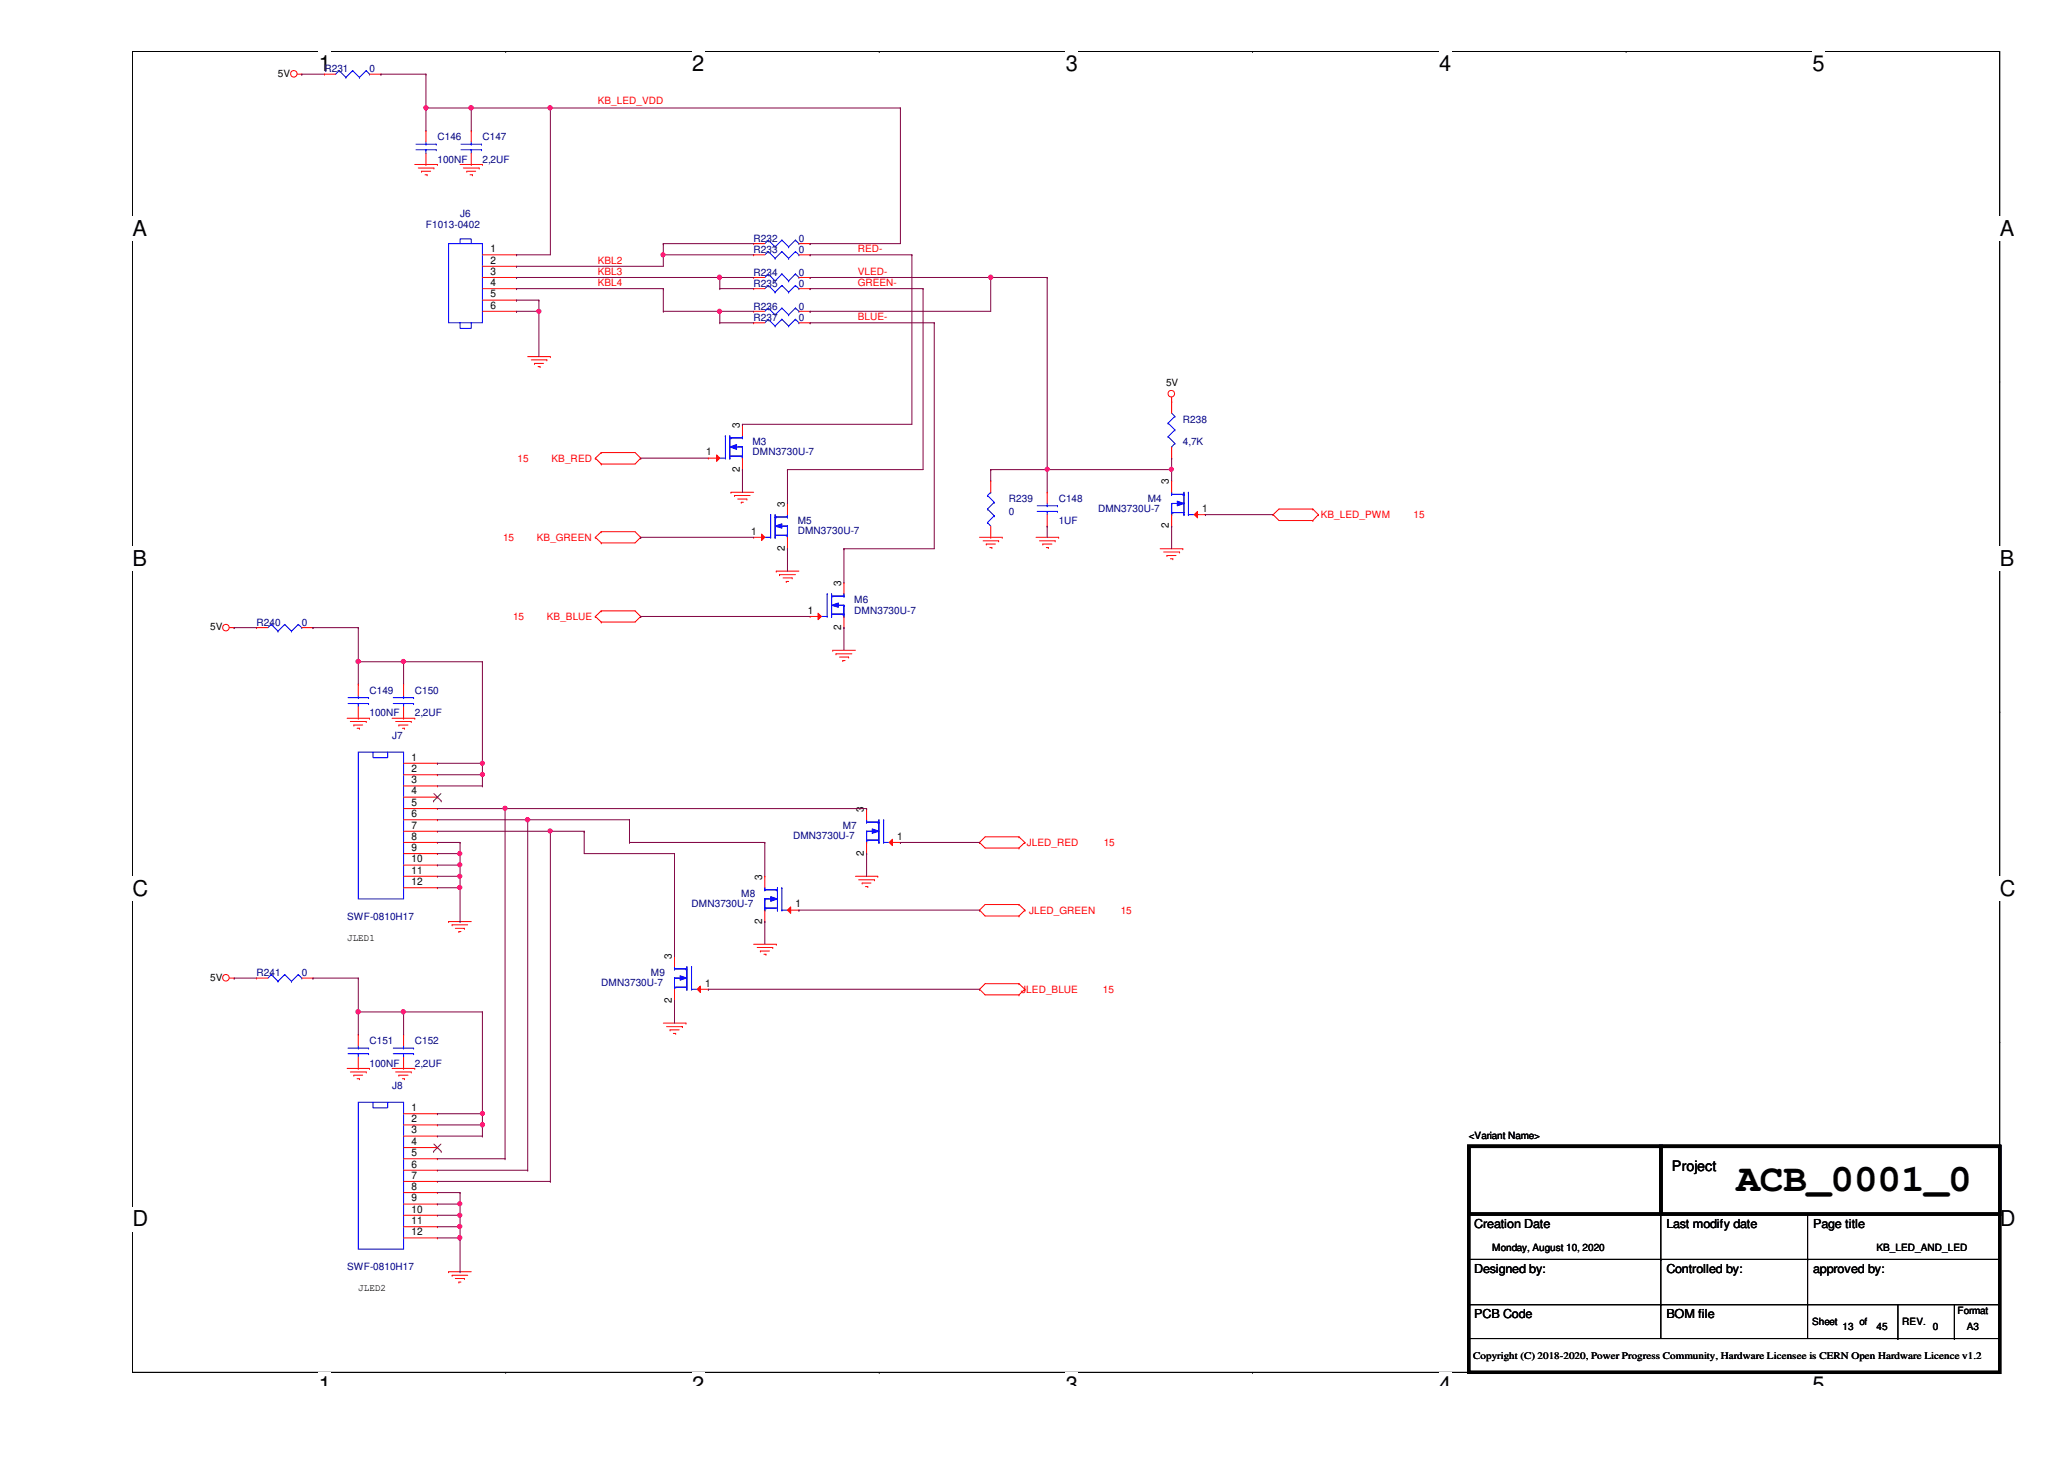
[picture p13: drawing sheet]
<svg xmlns="http://www.w3.org/2000/svg" width="297mm" height="210mm" viewBox="0 0 297 210" stroke-linecap="round" stroke-linejoin="round" font-family="sans-serif">
<defs><g id="words">
<text font-size="5.7" x="249.9" y="171.4">ACB_0001_0</text>
<g font-size="3.1">
<text x="45.9" y="10.2">1</text>
<text x="99.6" y="10.2">2</text>
<text x="153.4" y="10.2">3</text>
<text x="207.1" y="10.2">4</text>
<text x="260.9" y="10.2">5</text>
<text x="19" y="34">A</text>
<text x="287.8" y="34">A</text>
<text x="19" y="81.4">B</text>
<text x="287.8" y="81.4">B</text>
<text x="19" y="128.9">C</text>
<text x="287.8" y="128.9">C</text>
<text x="19" y="176.4">D</text>
<text x="287.8" y="176.4">D</text>
<text x="45.9" y="200.2">1</text>
<text x="99.6" y="200.2">2</text>
<text x="153.4" y="200.2">3</text>
<text x="207.1" y="200.2">4</text>
<text x="260.9" y="200.2">5</text>
</g>
<text font-size="2.1" x="240.6" y="168.4">Project</text>
<g font-size="1.8">
<text x="212.2" y="176.6">Creation Date</text>
<text x="239.8" y="176.6">Last modify date</text>
<text x="260.9" y="176.6">Page title</text>
<text x="212.2" y="183.1">Designed by:</text>
<text x="239.8" y="183.1">Controlled by:</text>
<text x="260.9" y="183.1">approved by:</text>
<text x="212.2" y="189.6">PCB Code</text>
<text x="239.8" y="189.6">BOM file</text>
</g>
<g font-size="1.5">
<text x="70.6" y="36.3">1</text>
<text x="70.6" y="37.9">2</text>
<text x="70.6" y="39.5">3</text>
<text x="70.6" y="41.1">4</text>
<text x="70.6" y="42.8">5</text>
<text x="70.6" y="44.4">6</text>
<text x="101.6" y="65.5">1</text>
<text x="106.5" y="61.6" transform="rotate(-90 106.5 61.6)">3</text>
<text x="106.5" y="67.9" transform="rotate(-90 106.5 67.9)">2</text>
<text x="168.2" y="69.7" transform="rotate(-90 168.2 69.7)">3</text>
<text x="108.1" y="76.9">1</text>
<text x="112.9" y="72.9" transform="rotate(-90 112.9 72.9)">3</text>
<text x="168.2" y="76" transform="rotate(-90 168.2 76)">2</text>
<text x="173" y="73.7">1</text>
<text x="112.9" y="79.2" transform="rotate(-90 112.9 79.2)">2</text>
<text x="116.2" y="88.3">1</text>
<text x="121.1" y="84.3" transform="rotate(-90 121.1 84.3)">3</text>
<text x="121.1" y="90.6" transform="rotate(-90 121.1 90.6)">2</text>
<text x="59.2" y="111.1">2</text>
<text x="59.2" y="109.4">1</text>
<text x="59.2" y="112.7">3</text>
<text x="59.2" y="116">5</text>
<text x="59.2" y="119.2">7</text>
<text x="59.2" y="114.3">4</text>
<text x="59.2" y="117.6">6</text>
<text x="124.3" y="116.8" transform="rotate(-90 124.3 116.8)">3</text>
<text x="59.2" y="122.4">9</text>
<text x="59.2" y="125.7">11</text>
<text x="59.2" y="120.8">8</text>
<text x="59.2" y="124.1">10</text>
<text x="124.3" y="123.1" transform="rotate(-90 124.3 123.1)">2</text>
<text x="129.1" y="120.8">1</text>
<text x="59.2" y="127.3">12</text>
<text x="109.7" y="126.6" transform="rotate(-90 109.7 126.6)">3</text>
<text x="114.5" y="130.6">1</text>
<text x="96.7" y="137.9" transform="rotate(-90 96.7 137.9)">3</text>
<text x="109.7" y="132.9" transform="rotate(-90 109.7 132.9)">2</text>
<text x="101.5" y="141.9">1</text>
<text x="96.7" y="144.3" transform="rotate(-90 96.7 144.3)">2</text>
<text x="59.2" y="161.5">2</text>
<text x="59.2" y="159.9">1</text>
<text x="59.2" y="163.1">3</text>
<text x="59.2" y="166.3">5</text>
<text x="59.2" y="164.7">4</text>
<text x="59.2" y="168">6</text>
<text x="59.2" y="169.6">7</text>
<text x="59.2" y="172.8">9</text>
<text x="59.2" y="171.2">8</text>
<text x="59.2" y="176.1">11</text>
<text x="59.2" y="174.5">10</text>
<text x="59.2" y="177.7">12</text>
</g>
<g font-size="1.4">
<text x="40" y="11">5V</text>
<text x="167.8" y="55.6">5V</text>
<text x="30.3" y="90.7">5V</text>
<text x="50" y="135.4">JLED1</text>
<text x="30.3" y="141.1">5V</text>
<text x="211.4" y="163.8">&lt;Variant Name&gt;</text>
<text x="214.8" y="180">Monday, August 10, 2020</text>
<text x="270" y="180">KB_LED_AND_LED</text>
<text x="51.6" y="185.8">JLED2</text>
<text x="260.8" y="190.7">Sheet</text>
<text x="265.2" y="191.3">13</text>
<text x="267.6" y="190.7">of</text>
<text x="270" y="191.3">45</text>
<text x="273.8" y="190.7">REV.</text>
<text x="278.2" y="191.3">0</text>
<text x="281.7" y="189.1">Format</text>
<text x="283" y="191.3">A3</text>
<text x="212" y="195.5">Copyright (C) 2018-2020, Power Progress Community, Hardware Licensee is CERN Open Hardware Licence v1.2</text>
</g>
<g font-size="1.4" fill="#000080">
<text x="46.7" y="10.4">R231</text>
<text x="53.2" y="10.4">0</text>
<text x="62.9" y="20.2">C146</text>
<text x="62.9" y="23.4">100NF</text>
<text x="69.4" y="20.2">C147</text>
<text x="69.4" y="23.4">2,2UF</text>
<text x="61.3" y="32.8">F1013-0402</text>
<text x="66.2" y="31.2">J6</text>
<text x="108.5" y="34.8">R232</text>
<text x="115" y="34.8">0</text>
<text x="108.5" y="36.4">R233</text>
<text x="108.5" y="39.7">R234</text>
<text x="108.5" y="41.3">R235</text>
<text x="115" y="36.4">0</text>
<text x="115" y="39.7">0</text>
<text x="115" y="41.3">0</text>
<text x="108.5" y="44.5">R236</text>
<text x="108.5" y="46.1">R237</text>
<text x="115" y="44.5">0</text>
<text x="115" y="46.1">0</text>
<text x="108.3" y="64">M3</text>
<text x="108.3" y="65.5">DMN3730U-7</text>
<text x="170.2" y="60.8">R238</text>
<text x="170.2" y="64">4,7K</text>
<text x="114.8" y="75.4">M5</text>
<text x="114.8" y="76.9">DMN3730U-7</text>
<text x="145.2" y="72.2">R239</text>
<text x="145.2" y="74.1">0</text>
<text x="152.4" y="72.2">C148</text>
<text x="152.4" y="75.4">1UF</text>
<text x="158" y="73.6">DMN3730U-7</text>
<text x="165.2" y="72.2">M4</text>
<text x="122.9" y="86.8">M6</text>
<text x="122.9" y="88.3">DMN3730U-7</text>
<text x="36.9" y="90">R240</text>
<text x="43.4" y="90">0</text>
<text x="53.2" y="99.8">C149</text>
<text x="59.7" y="99.8">C150</text>
<text x="53.2" y="103">100NF</text>
<text x="56.4" y="106.3">J7</text>
<text x="59.7" y="103">2,2UF</text>
<text x="121.3" y="119.3">M7</text>
<text x="114.1" y="120.8">DMN3730U-7</text>
<text x="99.5" y="130.5">DMN3730U-7</text>
<text x="106.7" y="129.1">M8</text>
<text x="50" y="132.3">SWF-0810H17</text>
<text x="36.9" y="140.4">R241</text>
<text x="43.4" y="140.4">0</text>
<text x="86.5" y="141.9">DMN3730U-7</text>
<text x="93.7" y="140.4">M9</text>
<text x="53.2" y="150.2">C151</text>
<text x="53.2" y="153.5">100NF</text>
<text x="59.7" y="150.2">C152</text>
<text x="59.7" y="153.5">2,2UF</text>
<text x="56.4" y="156.7">J8</text>
<text x="50" y="182.7">SWF-0810H17</text>
</g>
<g font-size="1.4" fill="#f00">
<text x="86" y="15">KB_LED_VDD</text>
<text x="86" y="38">KBL2</text>
<text x="86" y="39.6">KBL3</text>
<text x="86" y="41.2">KBL4</text>
<text x="123.4" y="36.3">RED-</text>
<text x="123.4" y="41.2">GREEN-</text>
<text x="123.4" y="39.6">VLED-</text>
<text x="123.4" y="46.1">BLUE-</text>
<text x="74.5" y="66.5">15</text>
<text x="79.4" y="66.5">KB_RED</text>
<text x="72.4" y="77.9">15</text>
<text x="77.3" y="77.9">KB_GREEN</text>
<text x="190.1" y="74.6">KB_LED_PWM</text>
<text x="203.4" y="74.6">15</text>
<text x="73.8" y="89.2">15</text>
<text x="78.7" y="89.2">KB_BLUE</text>
<text x="147.8" y="121.8">JLED_RED</text>
<text x="158.8" y="121.8">15</text>
<text x="148.1" y="131.5">JLED_GREEN</text>
<text x="161.3" y="131.5">15</text>
<text x="147" y="142.9">JLED_BLUE</text>
<text x="158.7" y="142.9">15</text>
</g>
</g></defs>
<path d="M19.1 7.4h268.7v190h-268.7z" fill="none" stroke="#000" stroke-width=".14"/>
<g fill="#fff">
<path d="M45.9 7.4h1.7v3.5h-1.7z"/>
<path d="M45.9 197.4h1.7v2h-1.7z"/>
</g>
<path d="M72.8 7.4h.1M72.8 197.4h.1" fill="none" stroke="#000" stroke-width=".14"/>
<g fill="#fff">
<path d="M99.6 7.4h1.7v3.5h-1.7z"/>
<path d="M99.6 197.4h1.7v2h-1.7z"/>
</g>
<path d="M126.5 7.4h.1M126.5 197.4h.1" fill="none" stroke="#000" stroke-width=".14"/>
<g fill="#fff">
<path d="M153.4 7.4h1.7v3.5h-1.7z"/>
<path d="M153.4 197.4h1.7v2h-1.7z"/>
</g>
<path d="M180.3 7.4h.1M180.3 197.4h.1" fill="none" stroke="#000" stroke-width=".14"/>
<g fill="#fff">
<path d="M207.1 7.4h1.7v3.5h-1.7z"/>
<path d="M207.1 197.4h1.7v2h-1.7z"/>
</g>
<path d="M234 7.4h.1M234 197.4h.1" fill="none" stroke="#000" stroke-width=".14"/>
<g fill="#fff">
<path d="M260.9 7.4h1.7v3.5h-1.7z"/>
<path d="M260.9 197.4h1.7v2h-1.7z"/>
<path d="M19.1 31.2h2v3.4h-2z"/>
<path d="M287.8 31.2h2.1v3.4h-2.1z"/>
<path d="M19.1 78.7h2v3.4h-2z"/>
<path d="M287.8 78.7h2.1v3.4h-2.1z"/>
</g>
<path d="M19.1 54.9h.1M287.8 54.9h.1" fill="none" stroke="#000" stroke-width=".14"/>
<g fill="#fff">
<path d="M19.1 126.2h2.2v3.4h-2.2z"/>
<path d="M287.8 126.2h2.2v3.4h-2.2z"/>
</g>
<path d="M19.1 102.4h.1M287.8 102.4h.1" fill="none" stroke="#000" stroke-width=".14"/>
<g fill="#fff">
<path d="M19.1 173.7h2.2v3.4h-2.2z"/>
<path d="M287.8 173.7h2.2v3.4h-2.2z"/>
</g>
<g fill="none" stroke="#000" stroke-width=".14">
<path d="M19.1 149.9h.1M287.8 149.9h.1M211.4 164.9h8.1M219.5 164.9h.1M239 174.7v13M260.1 174.7v13M211.4 181.2h76.4M211.4 187.7h76.4M239 181.2h.1M239 187.7h.1M239 187.7v4.9h-27.6M260.1 181.2h.1"/>
<path d="M260.1 187.7h.1M260.1 187.7v4.9h-21.1M260.1 192.6h27.7M273.1 192.6h.1M273.1 187.7v4.9M281.3 192.6h.1M281.3 187.7v4.9M287.8 181.2h.1M287.8 187.7h.1M287.8 192.6h.1"/>
</g>
<g fill="none" stroke="#f00" stroke-width=".14">
<path d="M42.8 10.7h.6M43.4 10.7h.1M59.7 23.7h3.2M60.2 24.2h2.2M60.7 24.6h.1M60.7 24.6h1.3M61.2 25.1h.3M61.5 25.1h.1M62.4 24.2h.1M62.9 23.7h.1M66.2 23.7h3.2M66.7 24.2h2.3"/>
<path d="M67.2 24.6h.1M67.2 24.6h1.3M67.6 25.1h.4M68 25.1h.1M69 24.2h.1M69.4 23.7h.1M75.9 51.3h3.3M76.5 51.8h2.2M76.9 52.3h.1M76.9 52.3h1.3M77.4 52.7h.3M77.7 52.7h.1"/>
<path d="M78.7 51.8h.1M79.2 51.3h.1M168.6 57.8h.1M168.6 57.1v.7M85.7 65.9h.1M85.7 77.3h.1M85.7 65.9l.8 .9M85.7 77.3l.8 .8M86.5 65.1h.1M86.5 66.8h.1M86.5 76.5h.1M86.5 78.1h.1"/>
<path d="M86.5 65.1l-.8 .8M86.5 65.1h4.9l.8 .8M86.5 76.5l-.8 .8M86.5 76.5h4.9l.8 .8M92.2 65.9h.1M92.2 77.3h.1M92.2 65.9l-.8 .9h-4.9M92.2 77.3l-.8 .8h-4.9M105.2 70.8h.1M105.2 70.8h3.3M105.7 71.3h.1M105.7 71.3h2.3"/>
<path d="M106.2 71.8h1.3M106.7 72.3h.1M106.7 72.3h.3M107.5 71.8h.1M141 77.3h3.2M141.5 77.8h2.2M141.9 78.3h.1M141.9 78.3h1.4M142.5 78.8h.2M142.7 78.8h.1M143.7 77.8h.1M144.2 77.3h.1"/>
<path d="M149.1 77.3h3.3M149.6 77.8h2.2M150.1 78.3h.1M150.1 78.3h1.3M150.6 78.8h.3M150.9 78.8h.1M151.8 77.8h.1M152.4 77.3h.1M167 79h3.2M167.5 79.4h2.3M167.9 79.9h.1M167.9 79.9h1.3"/>
<path d="M169.8 79.4h.1M170.2 79h.1M183.2 74h.1M183.2 74l.9 .9h4.8M188.9 73.2h.1M188.9 74.9h.1M188.9 73.2l.8 .8M188.9 73.2h-4.8l-.9 .8M189.7 74h.1M189.7 74l-.8 .9M33 90.3h.7M33.7 90.3h.1"/>
<path d="M85.7 88.7h.1M85.7 88.7l.8 .8M86.5 87.9h.1M86.5 89.5h.1M86.5 87.9l-.8 .8M86.5 87.9h4.9l.8 .8M92.2 88.7h.1M92.2 88.7l-.8 .8h-4.9M111.7 82.2h.1M111.7 82.2h3.3M112.2 82.7h.1M112.2 82.7h2.3"/>
<path d="M112.7 83.1h1.3M113.2 83.7h.1M113.2 83.7h.3M114 83.1h.1M119.8 93.6h.1M119.8 93.6h3.3M120.3 94.1h.1M120.3 94.1h2.3M120.8 94.5h1.3M121.3 95h.1M121.3 95h.3M122.1 94.5h.1"/>
<path d="M168.4 80.4h.4M168.8 80.4h.1M50 103.3h3.2M50.4 103.8h2.3M50.9 104.3h.1M50.9 104.3h1.3M51.4 104.8h.3M51.7 104.8h.1M52.7 103.8h.1M53.2 103.3h.1M56.4 103.3h3.3M56.9 103.8h2.3"/>
<path d="M57.4 104.3h.1M57.4 104.3h1.3M57.9 104.8h.3M58.2 104.8h.1M59.2 103.8h.1M59.7 103.3h.1M64.6 132.6h.1M64.6 132.6h3.2M65.1 133.1h.1M65.1 133.1h2.2M65.5 133.6h1.3M66 134h.1"/>
<path d="M66 134h.3M66.8 133.6h.1M108.5 135.8h3.2M109 136.3h2.2M109.4 136.8h.1M109.4 136.8h1.3M109.9 137.3h.3M110.2 137.3h.1M111.2 136.3h.1M111.7 135.8h.1M123.1 126.1h3.2M123.6 126.6h2.3"/>
<path d="M124.1 127h.1M124.1 127h1.2M124.5 127.5h.4M124.9 127.5h.1M125.9 126.6h.1M126.3 126.1h.1M141 121.2h.1M141 130.9h.1M141 121.2l.8 .8h4.8M141 130.9l.8 .9h4.8M146.6 120.4h.1M146.6 122h.1"/>
<path d="M146.6 130.1h.1M146.6 131.8h.1M146.6 120.4l.9 .8M146.6 120.4h-4.8l-.8 .8M146.6 130.1l.9 .8M146.6 130.1h-4.8l-.8 .8M147.5 121.2h.1M147.5 130.9h.1M147.5 121.2l-.9 .8M147.5 130.9l-.9 .9M33 140.7h.7M33.7 140.7h.1"/>
<path d="M50 153.7h3.2M50.4 154.2h2.3M50.9 154.7h.1M50.9 154.7h1.3M51.4 155.2h.3M51.7 155.2h.1M52.7 154.2h.1M53.2 153.7h.1M56.4 153.7h3.3M56.9 154.2h2.3M57.4 154.7h.1M57.4 154.7h1.3"/>
<path d="M57.9 155.2h.3M58.2 155.2h.1M59.2 154.2h.1M59.7 153.7h.1M95.5 147.2h3.2M95.9 147.7h2.3M96.4 148.2h.1M96.4 148.2h1.3M96.9 148.7h.3M97.2 148.7h.1M98.2 147.7h.1M98.7 147.2h.1"/>
<path d="M141 142.3h.1M141 142.3l.8 .8h4.8M146.6 141.5h.1M146.6 143.1h.1M146.6 141.5l.9 .8M146.6 141.5h-4.8l-.8 .8M147.5 142.3h.1M147.5 142.3l-.9 .8M64.6 183h.1M64.6 183h3.2M65.1 183.5h.1M65.1 183.5h2.2"/>
<path d="M65.5 183.9h1.3M66 184.4h.1M66 184.4h.3M66.8 183.9h.1"/>
<circle cx="42.3" cy="10.6" r=".47"/>
<circle cx="168.6" cy="56.6" r=".47"/>
<circle cx="32.5" cy="90.3" r=".47"/>
<circle cx="32.5" cy="140.7" r=".47"/>
</g>
<path d="M211.4 164.9h27.6v9.8h-27.6zM211.4 164.9h76.4v32.5h-76.4zM239 164.9h48.8v9.8h-48.8z" fill="none" stroke="#000" stroke-width=".47"/>
<g fill="none" stroke="#00f" stroke-width=".14">
<path d="M124.7 118.3h.1M124.7 119.6h.1M124.7 117.9v.4M124.7 119.6v1.6M124.7 118.3h1.8M124.7 119.6h1M126.3 118.3h.1M126.5 118.3h.1M126.5 117.9v3.3M127.2 117.9h.1M127.2 117.9v3.3M124.7 121.2h.1"/>
<path d="M124.7 120.9h.1M124.7 120.9h1.8M124.9 120.9h.1M126.5 121.2h.1M127.2 121.2h.1M127.2 121.2h.8"/>
</g>
<path d="M125.5 119.3l1 .3-1 .3z" fill="#00f"/>
<path d="M125.5 119.3l1 .3-1 .3z" fill="none" stroke="#00f" stroke-width=".14"/>
<path d="M128.4 120.7v1l-.4-.5z" fill="#f00"/>
<path d="M124.7 116.3h.1M124.7 116.3v1.6M124.7 122.8h.1M124.7 121.2v1.6M128 121.2h1.6M128.4 120.7v1l-.4-.5zM129.6 121.2h.1M58.1 148.8h.1M58.1 153.7h.1M58.1 148.8v1.7M58.1 152.1v1.6" fill="none" stroke="#f00" stroke-width=".14"/>
<g fill="none" stroke="#00f" stroke-width=".14">
<path d="M110.1 77.3h.8M110.9 77.3h.1M110.9 74h.1M110.9 74v3.3M111.5 77.3h.1M111.5 74.4h.1M111.5 74v3.3M111.5 74.4h1.8M111.5 77h1.8M111.7 74.4h.1M112.4 75.7h.9M113.2 77h.1"/>
<path d="M113.3 74.4h.1M113.3 75.7h.1M113.3 77.3h.1M113.3 77h.1M113.3 74v.4M113.3 75.7v1.6M56.6 151.6h2.9M56.6 150.8h2.9M58.1 150.8h.1M58.1 151.6h.1M58.1 150.5v.3M58.1 151.6v.5"/>
<path d="M59.5 151.6h.1M59.5 150.8h.1"/>
</g>
<path d="M111.5 75.7l1-.3v.6z" fill="#00f"/>
<path d="M111.5 75.7l1-.3v.6z" fill="none" stroke="#00f" stroke-width=".14"/>
<path d="M109.6 76.8l.5 .5-.5 .5z" fill="#f00"/>
<g fill="none" stroke="#f00" stroke-width=".14">
<path d="M108.5 35.1h.1M108.5 35.1h1.6M115 35.1h1.6M116.6 35.1h.1M168.6 57.8h.1M168.6 57.8v1.6M108.5 77.3h.1M108.5 77.3h1.6M109.6 76.8l.5 .5-.5 .5zM113.3 79h.1M113.3 72.4h.1M113.3 72.4v1.6"/>
<path d="M113.3 77.3v1.7M150.7 70.8h.1M150.7 75.7h.1M150.7 70.8v1.6M150.7 74v1.7M168.6 65.9h.1M168.6 64.3v1.6M58.1 98.4h.1M58.1 98.4v1.7M58.1 103.3h.1M58.1 101.7v1.6M58.1 111.5h4.8"/>
<path d="M58.1 109.8h4.8M58.1 113.1h4.8M58.1 116.3h4.8M58.1 119.6h4.8M58.1 114.7h4.8M58.1 117.9h4.8M62.9 111.5h.1M62.9 109.8h.1M62.9 113.1h.1M62.9 116.3h.1M62.9 119.6h.1M62.9 114.7h.1"/>
<path d="M62.9 117.9h.1M58.1 122.8h4.8M58.1 126.1h4.8M58.1 121.2h4.8M58.1 124.5h4.8M58.1 127.7h4.8M62.9 122.8h.1M62.9 126.1h.1M62.9 121.2h.1M62.9 124.5h.1M62.9 127.7h.1"/>
</g>
<g fill="none" stroke="#00f" stroke-width=".14">
<path d="M110.6 34.5h.1M110.6 34.5l-.5 .6M110.6 34.5l.9 1M111.5 35.5h.1M112.5 34.5h.1M112.5 34.5l-1 1M112.5 34.5l1 1M113.5 35.5h.1M114.5 34.5h.1M114.5 34.5l-1 1M114.5 34.5l.5 .6M115 35.1h.1"/>
<path d="M168.6 59.4l.5 .5M169.1 59.9h.1M169.1 59.9l-1 1M149.3 73.6h2.9M149.3 72.8h2.9M150.7 72.8h.1M150.7 73.6h.1M150.7 72.4v.4M150.7 73.6v.4M152.2 73.6h.1M152.2 72.8h.1M168.1 60.9h.1"/>
<path d="M168.1 62.8h.1M168.1 60.9l1 .9M168.1 62.8l1 1M168.6 64.3h.1M169.1 61.8h.1M169.1 63.8h.1M169.1 61.8l-1 1M169.1 63.8l-.5 .5M51.6 108.2h6.5v21.1h-6.5zM53.7 108.2v.8h2.1v-.8M56.6 101.2h2.9M56.6 100.4h2.9"/>
<path d="M58.1 100.4h.1M58.1 101.2h.1M58.1 100.1v.3M58.1 101.2v.5M59.5 101.2h.1M59.5 100.4h.1M110.1 128h.1M110.1 129.3h.1M110.1 130.9h.1M110.1 130.6h.1M110.1 127.7v.3M110.1 129.3v1.6"/>
<path d="M110.1 128h1.8M110.1 129.3h.9M110.1 130.6h1.8M110.2 130.6h.1M111.7 128h.1M111.9 130.9h.1M111.9 128h.1M111.9 127.7v3.2M112.5 130.9h.1M112.5 127.7h.1M112.5 130.9h.8M112.5 127.7v3.2"/>
</g>
<path d="M62.4 115.2h.1M62.4 114.2l1.1 1M63.5 114.2l-1.1 1M63.5 115.2h.1" fill="none" stroke="#804000" stroke-width=".14"/>
<path d="M110.9 129l1 .3-1 .4z" fill="#00f"/>
<path d="M110.9 129l1 .3-1 .4z" fill="none" stroke="#00f" stroke-width=".14"/>
<path d="M113.3 130.9l.5-.4v.9z" fill="#f00"/>
<g fill="none" stroke="#f00" stroke-width=".14">
<path d="M69.4 36.7h4.9M69.4 38.3h4.9M69.4 39.9h4.9M74.3 36.7h.1M74.3 38.3h.1M74.3 39.9h.1M108.5 36.7h.1M108.5 39.9h.1M108.5 36.7h1.6M108.5 39.9h1.6M115 36.7h1.6M115 39.9h1.6"/>
<path d="M116.6 36.7h.1M116.6 39.9h.1M69.4 41.5h4.9M69.4 43.2h4.9M69.4 44.8h4.9M74.3 41.5h.1M74.3 43.2h.1M74.3 44.8h.1M142.6 77.3h.1M142.6 69.2h.1M142.6 69.2v1.6M142.6 75.7v1.6"/>
<path d="M110.1 132.6h.1M110.1 126.1h.1M110.1 126.1v1.6M110.1 130.9v1.7M113.3 130.9l.5-.4v.9zM113.3 130.9h1.7M115 130.9h.1M58.1 161.8h4.8M58.1 160.2h4.8M58.1 163.4h4.8M58.1 166.7h4.8M58.1 170h4.8"/>
<path d="M58.1 173.2h4.8M58.1 176.5h4.8M58.1 165.1h4.8M58.1 168.4h4.8M58.1 171.6h4.8M58.1 174.8h4.8M58.1 178.1h4.8M62.9 161.8h.1M62.9 160.2h.1M62.9 163.4h.1M62.9 166.7h.1M62.9 170h.1"/>
<path d="M62.9 173.2h.1M62.9 176.5h.1M62.9 165.1h.1M62.9 168.4h.1M62.9 171.6h.1M62.9 174.8h.1M62.9 178.1h.1"/>
</g>
<g fill="none" stroke="#00f" stroke-width=".14">
<path d="M64.6 35.1h4.8v11.3h-4.8zM66.2 35.1v-.7h1.6v.7M110.6 36.2h.1M110.6 39.4h.1M110.6 36.2l-.5 .5M110.6 36.2l.9 1M110.6 39.4l-.5 .5M110.6 39.4l.9 1M111.5 37.2h.1M112.5 36.2h.1M112.5 39.4h.1M112.5 36.2l-1 1"/>
<path d="M112.5 36.2l1 1M112.5 39.4l-1 1M112.5 39.4l1 1M113.5 37.2h.1M114.5 36.2h.1M114.5 39.4h.1M114.5 36.2l-1 1M114.5 36.2l.5 .5M114.5 39.4l-1 1M114.5 39.4l.5 .5M115 36.7h.1M115 39.9h.1"/>
<path d="M66.2 46.4v.8h1.6v-.8M111.5 40.4h.1M113.5 40.4h.1M142.1 75.2h.1M142.1 73.2h.1M142.1 71.3h.1M142.1 75.2l.5 .5M142.1 73.2l1 1M142.1 71.3l1 1M142.6 70.8h.1M142.6 70.8l-.5 .5M143.1 74.2h.1"/>
<path d="M143.1 72.3h.1M143.1 74.2l-1 1M143.1 72.3l-1 .9M97.1 139.4h.1M97.1 139.1v.3M97.1 139.4h1.7M98.7 139.4h.1M98.8 139.4h.1M98.8 139.1v3.2M99.5 139.1h.1M99.5 139.1v3.2M51.6 158.6h6.5v21.1h-6.5z"/>
<path d="M53.7 158.6v.8h2.1v-.8M97.1 140.7h.1M97.1 142.3h.1M97.1 142h.1M97.1 140.7v1.6M97.1 140.7h.9M97.1 142h1.7M97.2 142h.1M98.8 142.3h.1M99.5 142.3h.1M99.5 142.3h.8"/>
</g>
<path d="M62.4 165.6h.1M62.4 164.6l1.1 1M63.5 164.6l-1.1 1M63.5 165.6h.1" fill="none" stroke="#804000" stroke-width=".14"/>
<path d="M97.9 140.4l.9 .3-.9 .3z" fill="#00f"/>
<path d="M97.9 140.4l.9 .3-.9 .3z" fill="none" stroke="#00f" stroke-width=".14"/>
<path d="M100.3 142.3l.5-.4v.9z" fill="#f00"/>
<g fill="none" stroke="#f00" stroke-width=".14">
<path d="M61.3 18.8h.1M61.3 18.8v1.6M67.8 18.8h.1M67.8 18.8v1.6M61.3 23.7h.1M61.3 22.1v1.6M67.8 23.7h.1M67.8 22.1v1.6M108.5 41.5h.1M108.5 41.5h1.6M115 41.5h1.6M116.6 41.5h.1"/>
<path d="M97.1 137.5h.1M97.1 137.5v1.6M97.1 144h.1M97.1 142.3v1.7M100.3 142.3l.5-.4v.9zM100.3 142.3h1.6M101.9 142.3h.1"/>
</g>
<g fill="none" stroke="#00f" stroke-width=".14">
<path d="M59.9 21.5h2.9M59.9 20.7h2.9M61.3 20.7h.1M61.3 21.5h.1M61.3 20.4v.3M61.3 21.5v.6M62.8 21.5h.1M62.8 20.7h.1M66.3 21.5h3M66.3 20.7h3M67.8 20.7h.1M67.8 21.5h.1"/>
<path d="M67.8 20.4v.3M67.8 21.5v.6M69.3 21.5h.1M69.3 20.7h.1M110.6 41.1h.1M110.6 41.1l-.5 .4M110.6 41.1l.9 .9M111.5 42h.1M112.5 41.1h.1M112.5 41.1l-1 .9M112.5 41.1l1 .9M113.5 42h.1"/>
<path d="M114.5 41.1h.1M114.5 41.1l-1 .9M114.5 41.1l.5 .4M115 41.5h.1M103.6 65.9h.8M104.4 65.9h.1M104.4 62.7h.1M104.4 62.7v3.2M105 65.9h.1M105 63h.1M105 62.7v3.2M105 63h1.8"/>
<path d="M105 65.6h1.8M105.2 63h.1M105.9 64.3h.9M106.7 65.6h.1M106.8 63h.1M106.8 64.3h.1M106.8 65.9h.1M106.8 65.6h.1M106.8 62.7v.3M106.8 64.3v1.6"/>
</g>
<path d="M105 64.3l1-.3v.6z" fill="#00f"/>
<path d="M105 64.3l1-.3v.6z" fill="none" stroke="#00f" stroke-width=".14"/>
<path d="M103.1 65.4l.5 .5-.5 .5z" fill="#f00"/>
<path d="M101.9 65.9h.1M101.9 65.9h1.7M103.1 65.4l.5 .5-.5 .5zM106.8 67.6h.1M106.8 61h.1M106.8 61v1.7M106.8 65.9v1.7" fill="none" stroke="#f00" stroke-width=".14"/>
<g fill="none" stroke="#00f" stroke-width=".14">
<path d="M118.2 88.7h.8M119 88.7h.1M119 85.4h.1M119 85.4v3.3M119.7 88.7h.1M119.7 85.8h.1M119.7 85.4v3.3M119.7 85.8h1.8M119.7 88.3h1.8M119.8 85.8h.1M120.5 87.1h1M121.3 88.3h.1"/>
<path d="M121.5 85.8h.1M121.5 87.1h.1M121.5 88.7h.1M121.5 88.3h.1M121.5 85.4v.4M121.5 87.1v1.6"/>
</g>
<path d="M119.7 87.1l1-.4v.7z" fill="#00f"/>
<path d="M119.7 87.1l1-.4v.7z" fill="none" stroke="#00f" stroke-width=".14"/>
<path d="M117.7 88.2l.5 .5-.5 .5z" fill="#f00"/>
<g fill="none" stroke="#f00" stroke-width=".14">
<path d="M46.7 10.7h.1M46.7 10.7h1.6M53.2 10.7h1.6M54.8 10.7h.1M108.5 44.8h.1M108.5 44.8h1.6M115 44.8h1.6M116.6 44.8h.1M116.6 88.7h.1M116.6 88.7h1.6M117.7 88.2l.5 .5-.5 .5zM121.5 90.3h.1"/>
<path d="M121.5 83.8h.1M121.5 83.8v1.6M121.5 88.7v1.6"/>
</g>
<g fill="none" stroke="#00f" stroke-width=".14">
<path d="M48.8 10.2h.1M48.8 10.2l-.5 .5M48.8 10.2l1 .9M49.8 11.1h.1M50.8 10.2h.1M50.8 10.2l-1 .9M50.8 10.2l.9 .9M51.7 11.1h.1M52.7 10.2h.1M52.7 10.2l-1 .9M52.7 10.2l.5 .5M53.2 10.7h.1"/>
<path d="M110.6 44.3h.1M110.6 44.3l-.5 .5M110.6 44.3l.9 1M111.5 45.3h.1M112.5 44.3h.1M112.5 44.3l-1 1M112.5 44.3l1 1M113.5 45.3h.1M114.5 44.3h.1M114.5 44.3l-1 1M114.5 44.3l.5 .5M115 44.8h.1"/>
<path d="M168.6 71.1h.1M168.6 72.4h.1M168.6 74h.1M168.6 73.7h.1M168.6 70.8v.3M168.6 72.4v1.6M168.6 71.1h1.8M168.6 72.4h1M168.6 73.7h1.8M168.8 73.7h.1M170.2 71.1h.1M170.4 74h.1"/>
<path d="M170.4 71.1h.1M170.4 70.8v3.2M171 74h.1M171 70.8h.1M171 74h.9M171 70.8v3.2"/>
</g>
<path d="M169.4 72.1l1 .3-1 .4z" fill="#00f"/>
<path d="M169.4 72.1l1 .3-1 .4z" fill="none" stroke="#00f" stroke-width=".14"/>
<path d="M171.9 74l.4-.4v.9z" fill="#f00"/>
<g fill="none" stroke="#f00" stroke-width=".14">
<path d="M108.5 46.4h.1M108.5 46.4h1.6M115 46.4h1.6M116.6 46.4h.1M168.6 75.7h.1M168.6 69.2h.1M168.6 69.2v1.6M168.6 74v1.7M171.9 74l.4-.4v.9zM171.9 74h1.6M173.5 74h.1M36.9 90.3h.1"/>
<path d="M36.9 90.3h1.7M43.4 90.3h1.6M45 90.3h.1M51.6 98.4h.1M51.6 98.4v1.7M51.6 103.3h.1M51.6 101.7v1.6M36.9 140.7h.1M36.9 140.7h1.7M43.4 140.7h1.6M45 140.7h.1M51.6 148.8h.1"/>
<path d="M51.6 153.7h.1M51.6 148.8v1.7M51.6 152.1v1.6"/>
</g>
<g fill="none" stroke="#00f" stroke-width=".14">
<path d="M110.6 45.9h.1M110.6 45.9l-.5 .5M110.6 45.9l.9 1M111.5 46.9h.1M112.5 45.9h.1M112.5 45.9l-1 1M112.5 45.9l1 1M113.5 46.9h.1M114.5 45.9h.1M114.5 45.9l-1 1M114.5 45.9l.5 .5M115 46.4h.1"/>
<path d="M39 89.8h.1M39 89.8l-.4 .5M39 89.8l1 1M40 90.8h.1M41 89.8h.1M41 89.8l-1 1M41 89.8l1 1M42 90.8h.1M42.9 89.8h.1M42.9 89.8l-.9 1M42.9 89.8l.5 .5M43.4 90.3h.1"/>
<path d="M50.1 101.2h2.9M50.1 100.4h2.9M51.6 100.4h.1M51.6 101.2h.1M51.6 100.1v.3M51.6 101.2v.5M53 101.2h.1M53 100.4h.1M39 140.2h.1M39 140.2l-.4 .5M39 140.2l1 1M40 141.2h.1"/>
<path d="M41 140.2h.1M41 140.2l-1 1M41 140.2l1 1M42 141.2h.1M42.9 140.2h.1M42.9 140.2l-.9 1M42.9 140.2l.5 .5M43.4 140.7h.1M50.1 151.6h2.9M50.1 150.8h2.9M51.6 150.8h.1M51.6 151.6h.1"/>
<path d="M51.6 150.5v.3M51.6 151.6v.5M53 151.6h.1M53 150.8h.1"/>
</g>
<path d="M43.4 10.7h.1M43.4 10.7h3.3M54.8 10.7h.1M54.8 10.7h6.5M61.3 10.7h.1M61.3 15.5h.1M61.3 10.7v8.1M61.3 15.5h6.5" fill="none" stroke="#800040" stroke-width=".14"/>
<circle cx="61.3" cy="15.5" r=".31" fill="#f0f"/>
<circle cx="61.3" cy="15.5" r=".31" fill="none" stroke="#f0f" stroke-width=".14"/>
<path d="M67.8 15.5h.1M67.8 15.5v3.3M67.8 15.5h11.4" fill="none" stroke="#800040" stroke-width=".14"/>
<circle cx="67.8" cy="15.5" r=".32" fill="#f0f"/>
<circle cx="67.8" cy="15.5" r=".32" fill="none" stroke="#f0f" stroke-width=".14"/>
<path d="M74.3 43.2h.1M74.3 44.8h.1M74.3 43.2h3.3M77.6 43.2h.1M77.6 43.2v1.6h-3.3" fill="none" stroke="#800040" stroke-width=".14"/>
<circle cx="77.6" cy="44.8" r=".3" fill="#f0f"/>
<circle cx="77.6" cy="44.8" r=".3" fill="none" stroke="#f0f" stroke-width=".14"/>
<path d="M79.2 15.5h.1M79.2 15.5v21.2h-4.9M74.3 36.7h.1M74.3 38.3h.1M74.3 39.9h.1M74.3 38.3h21.2M74.3 39.9h29.3M77.6 44.8h.1M77.6 44.8v6.5" fill="none" stroke="#800040" stroke-width=".14"/>
<circle cx="103.5" cy="39.9" r=".31" fill="#f0f"/>
<circle cx="103.5" cy="39.9" r=".31" fill="none" stroke="#f0f" stroke-width=".14"/>
<path d="M95.5 35.1h.1M95.5 36.7h.1M95.5 35.1v1.6M95.5 35.1h13M95.5 36.7h13M74.3 41.5h.1M74.3 41.5h21.2" fill="none" stroke="#800040" stroke-width=".14"/>
<circle cx="95.4" cy="36.7" r=".3" fill="#f0f"/>
<circle cx="95.4" cy="36.7" r=".3" fill="none" stroke="#f0f" stroke-width=".14"/>
<path d="M95.5 36.7h.1M95.5 36.7v1.6M103.6 39.9h.1M103.6 39.9v1.6M103.6 39.9h4.9M95.5 41.5h.1M95.5 44.8h.1M95.5 41.5v3.3M95.5 44.8h8.1M103.6 41.5h.1M103.6 41.5h4.9" fill="none" stroke="#800040" stroke-width=".14"/>
<circle cx="103.5" cy="44.8" r=".3" fill="#f0f"/>
<circle cx="103.5" cy="44.8" r=".3" fill="none" stroke="#f0f" stroke-width=".14"/>
<path d="M79.2 15.5h.1M79.2 15.5h50.4M116.6 35.1h.1M116.6 35.1h13M103.6 46.4h.1M103.6 44.8h.1M103.6 46.4h4.9M103.6 44.8v1.6M103.6 44.8h4.9" fill="none" stroke="#800040" stroke-width=".14"/>
<circle cx="79.2" cy="15.5" r=".31" fill="#f0f"/>
<circle cx="79.2" cy="15.5" r=".31" fill="none" stroke="#f0f" stroke-width=".14"/>
<path d="M129.6 15.5h.1M129.6 15.5v19.6M116.6 36.7h.1M116.6 39.9h.1M116.6 36.7h14.6M116.6 39.9h26M116.6 41.5h.1M116.6 46.4h.1M116.6 41.5h16.2M116.6 46.4h17.9" fill="none" stroke="#800040" stroke-width=".14"/>
<circle cx="142.6" cy="39.9" r=".31" fill="#f0f"/>
<circle cx="142.6" cy="39.9" r=".31" fill="none" stroke="#f0f" stroke-width=".14"/>
<path d="M150.7 39.9h.1M150.7 39.9v27.7M150.7 67.6h.1M168.6 65.9h.1M168.6 65.9v1.7h-17.9" fill="none" stroke="#800040" stroke-width=".14"/>
<circle cx="168.6" cy="67.5" r=".3" fill="#f0f"/>
<circle cx="168.6" cy="67.5" r=".3" fill="none" stroke="#f0f" stroke-width=".14"/>
<circle cx="150.7" cy="67.5" r=".3" fill="#f0f"/>
<circle cx="150.7" cy="67.5" r=".3" fill="none" stroke="#f0f" stroke-width=".14"/>
<g fill="none" stroke="#800040" stroke-width=".14">
<path d="M131.2 36.7h.1M131.2 36.7v24.3h-24.4M142.6 39.9h.1M142.6 39.9v4.9h-26M142.6 39.9h8.1M116.6 44.8h.1M132.8 41.5h.1M132.8 41.5v26.1h-19.5M134.5 46.4h.1M134.5 46.4v32.6h-13M92.2 65.9h.1M92.2 77.3h.1"/>
<path d="M92.2 65.9h9.7M92.2 77.3h16.3M106.8 67.6h.1M106.8 61h.1M106.8 67.6v3.2M113.3 79h.1M113.3 67.6h.1M113.3 67.6v4.8M113.3 79v3.2M121.5 79h.1M121.5 79v4.8M142.6 67.6h.1"/>
<path d="M142.6 67.6v1.6M142.6 67.6h8.1M150.7 67.6h.1M150.7 75.7h.1M150.7 67.6v3.2M150.7 75.7v1.6M168.6 67.6h.1M168.6 75.7h.1M168.6 67.6v1.6M168.6 75.7v3.3M173.5 74h.1M173.5 74h9.7"/>
<path d="M33.7 90.3h.1M33.7 90.3h3.2M45 90.3h.1M45 90.3h6.6M51.6 90.3h.1M51.6 95.2h.1M51.6 90.3v4.9M51.6 95.2h6.5M92.2 88.7h.1M92.2 88.7h24.4M121.5 90.3h.1M121.5 90.3v3.3"/>
</g>
<circle cx="58" cy="95.2" r=".3" fill="#f0f"/>
<circle cx="58" cy="95.2" r=".3" fill="none" stroke="#f0f" stroke-width=".14"/>
<circle cx="51.5" cy="95.2" r=".31" fill="#f0f"/>
<circle cx="51.5" cy="95.2" r=".31" fill="none" stroke="#f0f" stroke-width=".14"/>
<path d="M51.6 95.2h.1M51.6 95.2v3.2M58.1 95.2h.1M58.1 95.2v3.2M62.9 126.1h3.3M62.9 127.7h3.3M66.2 126.1h.1M66.2 127.7h.1M66.2 132.6h.1M66.2 126.1v6.5" fill="none" stroke="#800040" stroke-width=".14"/>
<circle cx="66.2" cy="127.7" r=".3" fill="#f0f"/>
<circle cx="66.2" cy="127.7" r=".3" fill="none" stroke="#f0f" stroke-width=".14"/>
<path d="M58.1 95.2h11.3M69.4 95.2h.1M69.4 95.2v14.6M69.4 109.8h.1" fill="none" stroke="#800040" stroke-width=".14"/>
<circle cx="69.4" cy="109.8" r=".3" fill="#f0f"/>
<circle cx="69.4" cy="109.8" r=".3" fill="none" stroke="#f0f" stroke-width=".14"/>
<path d="M62.9 109.8h.1M62.9 109.8h6.5M62.9 111.5h6.5M69.4 111.5h.1" fill="none" stroke="#800040" stroke-width=".14"/>
<circle cx="69.4" cy="111.4" r=".3" fill="#f0f"/>
<circle cx="69.4" cy="111.4" r=".3" fill="none" stroke="#f0f" stroke-width=".14"/>
<path d="M62.9 113.1h6.5M69.4 109.8h.1M69.4 113.1h.1M69.4 111.5h.1M69.4 109.8v3.3M62.9 121.2h3.3M62.9 122.8h3.3M66.2 121.2h.1M66.2 122.8h.1M66.2 121.2v1.6" fill="none" stroke="#800040" stroke-width=".14"/>
<circle cx="66.2" cy="122.8" r=".3" fill="#f0f"/>
<circle cx="66.2" cy="122.8" r=".3" fill="none" stroke="#f0f" stroke-width=".14"/>
<path d="M62.9 124.5h3.3M66.2 124.5h.1M66.2 126.1h.1M66.2 122.8v3.3" fill="none" stroke="#800040" stroke-width=".14"/>
<circle cx="66.2" cy="124.4" r=".3" fill="#f0f"/>
<circle cx="66.2" cy="124.4" r=".3" fill="none" stroke="#f0f" stroke-width=".14"/>
<circle cx="66.2" cy="126.1" r=".3" fill="#f0f"/>
<circle cx="66.2" cy="126.1" r=".3" fill="none" stroke="#f0f" stroke-width=".14"/>
<g fill="none" stroke="#800040" stroke-width=".14">
<path d="M62.9 116.3h9.8M62.9 119.6h16.3M62.9 117.9h13M72.7 116.3h.1M75.9 117.9h.1M79.2 119.6h.1M84.1 119.6h.1M84.1 119.6v3.2h13M90.6 117.9h.1M90.6 117.9v3.3M90.6 121.2h.1M90.6 121.2h19.5"/>
<path d="M97.1 122.8h.1M97.1 137.5h.1M97.1 122.8v14.7M110.1 121.2h.1M110.1 132.6h.1M110.1 121.2v4.9M110.1 132.6v3.2M115 130.9h.1M115 130.9h26M124.7 122.8h.1M124.7 122.8v3.3M129.6 121.2h.1"/>
<path d="M129.6 121.2h11.4M33.7 140.7h.1M33.7 140.7h3.2M45 140.7h.1M45 140.7h6.6M51.6 140.7h.1M51.6 145.6h.1M51.6 140.7v4.9M51.6 145.6h6.5M97.1 144h.1M97.1 144v3.2M101.9 142.3h.1"/>
<path d="M101.9 142.3h39.1"/>
</g>
<circle cx="58" cy="145.6" r=".31" fill="#f0f"/>
<circle cx="58" cy="145.6" r=".31" fill="none" stroke="#f0f" stroke-width=".14"/>
<circle cx="51.5" cy="145.6" r=".32" fill="#f0f"/>
<circle cx="51.5" cy="145.6" r=".32" fill="none" stroke="#f0f" stroke-width=".14"/>
<path d="M51.6 145.6h.1M51.6 145.6v3.2M58.1 145.6h.1M58.1 145.6h11.3M58.1 145.6v3.2M69.4 145.6h.1M69.4 145.6v14.6M69.4 160.2h.1" fill="none" stroke="#800040" stroke-width=".14"/>
<circle cx="69.4" cy="160.2" r=".3" fill="#f0f"/>
<circle cx="69.4" cy="160.2" r=".3" fill="none" stroke="#f0f" stroke-width=".14"/>
<path d="M62.9 160.2h.1M62.9 160.2h6.5M69.4 160.2h.1M69.4 160.2v1.6" fill="none" stroke="#800040" stroke-width=".14"/>
<circle cx="69.4" cy="161.8" r=".31" fill="#f0f"/>
<circle cx="69.4" cy="161.8" r=".31" fill="none" stroke="#f0f" stroke-width=".14"/>
<path d="M62.9 161.8h6.5M62.9 163.4h6.5M62.9 171.6h3.3M62.9 173.2h3.3M66.2 171.6h.1M66.2 173.2h.1M66.2 174.8h.1M66.2 171.6v3.2M69.4 161.8h.1M69.4 163.4h.1M69.4 161.8v1.6" fill="none" stroke="#800040" stroke-width=".14"/>
<circle cx="66.2" cy="173.2" r=".3" fill="#f0f"/>
<circle cx="66.2" cy="173.2" r=".3" fill="none" stroke="#f0f" stroke-width=".14"/>
<circle cx="66.2" cy="174.8" r=".3" fill="#f0f"/>
<circle cx="66.2" cy="174.8" r=".3" fill="none" stroke="#f0f" stroke-width=".14"/>
<path d="M62.9 174.8h3.3M62.9 176.5h3.3M66.2 174.8h.1M66.2 176.5h.1M66.2 178.1h.1M66.2 174.8v3.3" fill="none" stroke="#800040" stroke-width=".14"/>
<circle cx="66.2" cy="176.4" r=".3" fill="#f0f"/>
<circle cx="66.2" cy="176.4" r=".3" fill="none" stroke="#f0f" stroke-width=".14"/>
<circle cx="66.2" cy="178.1" r=".31" fill="#f0f"/>
<circle cx="66.2" cy="178.1" r=".31" fill="none" stroke="#f0f" stroke-width=".14"/>
<path d="M72.7 116.3h.1M72.7 116.3v50.4M62.9 178.1h3.3M62.9 166.7h9.8M66.2 178.1h.1M66.2 178.1v4.9M72.7 166.7h.1M66.2 183h.1" fill="none" stroke="#800040" stroke-width=".14"/>
<circle cx="72.7" cy="116.3" r=".3" fill="#f0f"/>
<circle cx="72.7" cy="116.3" r=".3" fill="none" stroke="#f0f" stroke-width=".14"/>
<path d="M72.7 116.3h52M75.9 117.9h.1M75.9 117.9v50.5M124.7 116.3h.1M62.9 168.4h13M75.9 168.4h.1" fill="none" stroke="#800040" stroke-width=".14"/>
<circle cx="75.9" cy="117.9" r=".31" fill="#f0f"/>
<circle cx="75.9" cy="117.9" r=".31" fill="none" stroke="#f0f" stroke-width=".14"/>
<path d="M75.9 117.9h14.7M79.2 119.6h.1M79.2 119.6v50.4M90.6 117.9h.1M62.9 170h16.3M79.2 170h.1" fill="none" stroke="#800040" stroke-width=".14"/>
<circle cx="79.2" cy="119.5" r=".3" fill="#f0f"/>
<circle cx="79.2" cy="119.5" r=".3" fill="none" stroke="#f0f" stroke-width=".14"/>
<path d="M79.2 119.6h4.9M84.1 119.6h.1" fill="none" stroke="#800040" stroke-width=".14"/>
<circle cx="61.3" cy="15.5" r=".31" fill="#f0f"/>
<circle cx="61.3" cy="15.5" r=".31" fill="none" stroke="#f0f" stroke-width=".14"/>
<circle cx="67.8" cy="15.5" r=".32" fill="#f0f"/>
<circle cx="67.8" cy="15.5" r=".32" fill="none" stroke="#f0f" stroke-width=".14"/>
<circle cx="77.6" cy="44.8" r=".3" fill="#f0f"/>
<circle cx="77.6" cy="44.8" r=".3" fill="none" stroke="#f0f" stroke-width=".14"/>
<circle cx="103.5" cy="39.9" r=".31" fill="#f0f"/>
<circle cx="103.5" cy="39.9" r=".31" fill="none" stroke="#f0f" stroke-width=".14"/>
<circle cx="95.4" cy="36.7" r=".3" fill="#f0f"/>
<circle cx="95.4" cy="36.7" r=".3" fill="none" stroke="#f0f" stroke-width=".14"/>
<circle cx="103.5" cy="44.8" r=".3" fill="#f0f"/>
<circle cx="103.5" cy="44.8" r=".3" fill="none" stroke="#f0f" stroke-width=".14"/>
<circle cx="79.2" cy="15.5" r=".31" fill="#f0f"/>
<circle cx="79.2" cy="15.5" r=".31" fill="none" stroke="#f0f" stroke-width=".14"/>
<circle cx="142.6" cy="39.9" r=".31" fill="#f0f"/>
<circle cx="142.6" cy="39.9" r=".31" fill="none" stroke="#f0f" stroke-width=".14"/>
<circle cx="168.6" cy="67.5" r=".3" fill="#f0f"/>
<circle cx="168.6" cy="67.5" r=".3" fill="none" stroke="#f0f" stroke-width=".14"/>
<circle cx="150.7" cy="67.5" r=".3" fill="#f0f"/>
<circle cx="150.7" cy="67.5" r=".3" fill="none" stroke="#f0f" stroke-width=".14"/>
<circle cx="58" cy="95.2" r=".3" fill="#f0f"/>
<circle cx="58" cy="95.2" r=".3" fill="none" stroke="#f0f" stroke-width=".14"/>
<circle cx="51.5" cy="95.2" r=".31" fill="#f0f"/>
<circle cx="51.5" cy="95.2" r=".31" fill="none" stroke="#f0f" stroke-width=".14"/>
<circle cx="66.2" cy="127.7" r=".3" fill="#f0f"/>
<circle cx="66.2" cy="127.7" r=".3" fill="none" stroke="#f0f" stroke-width=".14"/>
<circle cx="69.4" cy="109.8" r=".3" fill="#f0f"/>
<circle cx="69.4" cy="109.8" r=".3" fill="none" stroke="#f0f" stroke-width=".14"/>
<circle cx="69.4" cy="111.4" r=".3" fill="#f0f"/>
<circle cx="69.4" cy="111.4" r=".3" fill="none" stroke="#f0f" stroke-width=".14"/>
<circle cx="66.2" cy="122.8" r=".3" fill="#f0f"/>
<circle cx="66.2" cy="122.8" r=".3" fill="none" stroke="#f0f" stroke-width=".14"/>
<circle cx="66.2" cy="124.4" r=".3" fill="#f0f"/>
<circle cx="66.2" cy="124.4" r=".3" fill="none" stroke="#f0f" stroke-width=".14"/>
<circle cx="66.2" cy="126.1" r=".3" fill="#f0f"/>
<circle cx="66.2" cy="126.1" r=".3" fill="none" stroke="#f0f" stroke-width=".14"/>
<circle cx="58" cy="145.6" r=".31" fill="#f0f"/>
<circle cx="58" cy="145.6" r=".31" fill="none" stroke="#f0f" stroke-width=".14"/>
<circle cx="51.5" cy="145.6" r=".32" fill="#f0f"/>
<circle cx="51.5" cy="145.6" r=".32" fill="none" stroke="#f0f" stroke-width=".14"/>
<circle cx="69.4" cy="160.2" r=".3" fill="#f0f"/>
<circle cx="69.4" cy="160.2" r=".3" fill="none" stroke="#f0f" stroke-width=".14"/>
<circle cx="69.4" cy="161.8" r=".31" fill="#f0f"/>
<circle cx="69.4" cy="161.8" r=".31" fill="none" stroke="#f0f" stroke-width=".14"/>
<circle cx="66.2" cy="173.2" r=".3" fill="#f0f"/>
<circle cx="66.2" cy="173.2" r=".3" fill="none" stroke="#f0f" stroke-width=".14"/>
<circle cx="66.2" cy="174.8" r=".3" fill="#f0f"/>
<circle cx="66.2" cy="174.8" r=".3" fill="none" stroke="#f0f" stroke-width=".14"/>
<circle cx="66.2" cy="176.4" r=".3" fill="#f0f"/>
<circle cx="66.2" cy="176.4" r=".3" fill="none" stroke="#f0f" stroke-width=".14"/>
<circle cx="66.2" cy="178.1" r=".31" fill="#f0f"/>
<circle cx="66.2" cy="178.1" r=".31" fill="none" stroke="#f0f" stroke-width=".14"/>
<circle cx="72.7" cy="116.3" r=".3" fill="#f0f"/>
<circle cx="72.7" cy="116.3" r=".3" fill="none" stroke="#f0f" stroke-width=".14"/>
<circle cx="75.9" cy="117.9" r=".31" fill="#f0f"/>
<circle cx="75.9" cy="117.9" r=".31" fill="none" stroke="#f0f" stroke-width=".14"/>
<circle cx="79.2" cy="119.5" r=".3" fill="#f0f"/>
<circle cx="79.2" cy="119.5" r=".3" fill="none" stroke="#f0f" stroke-width=".14"/>
<use href="#words"/>
</svg>
